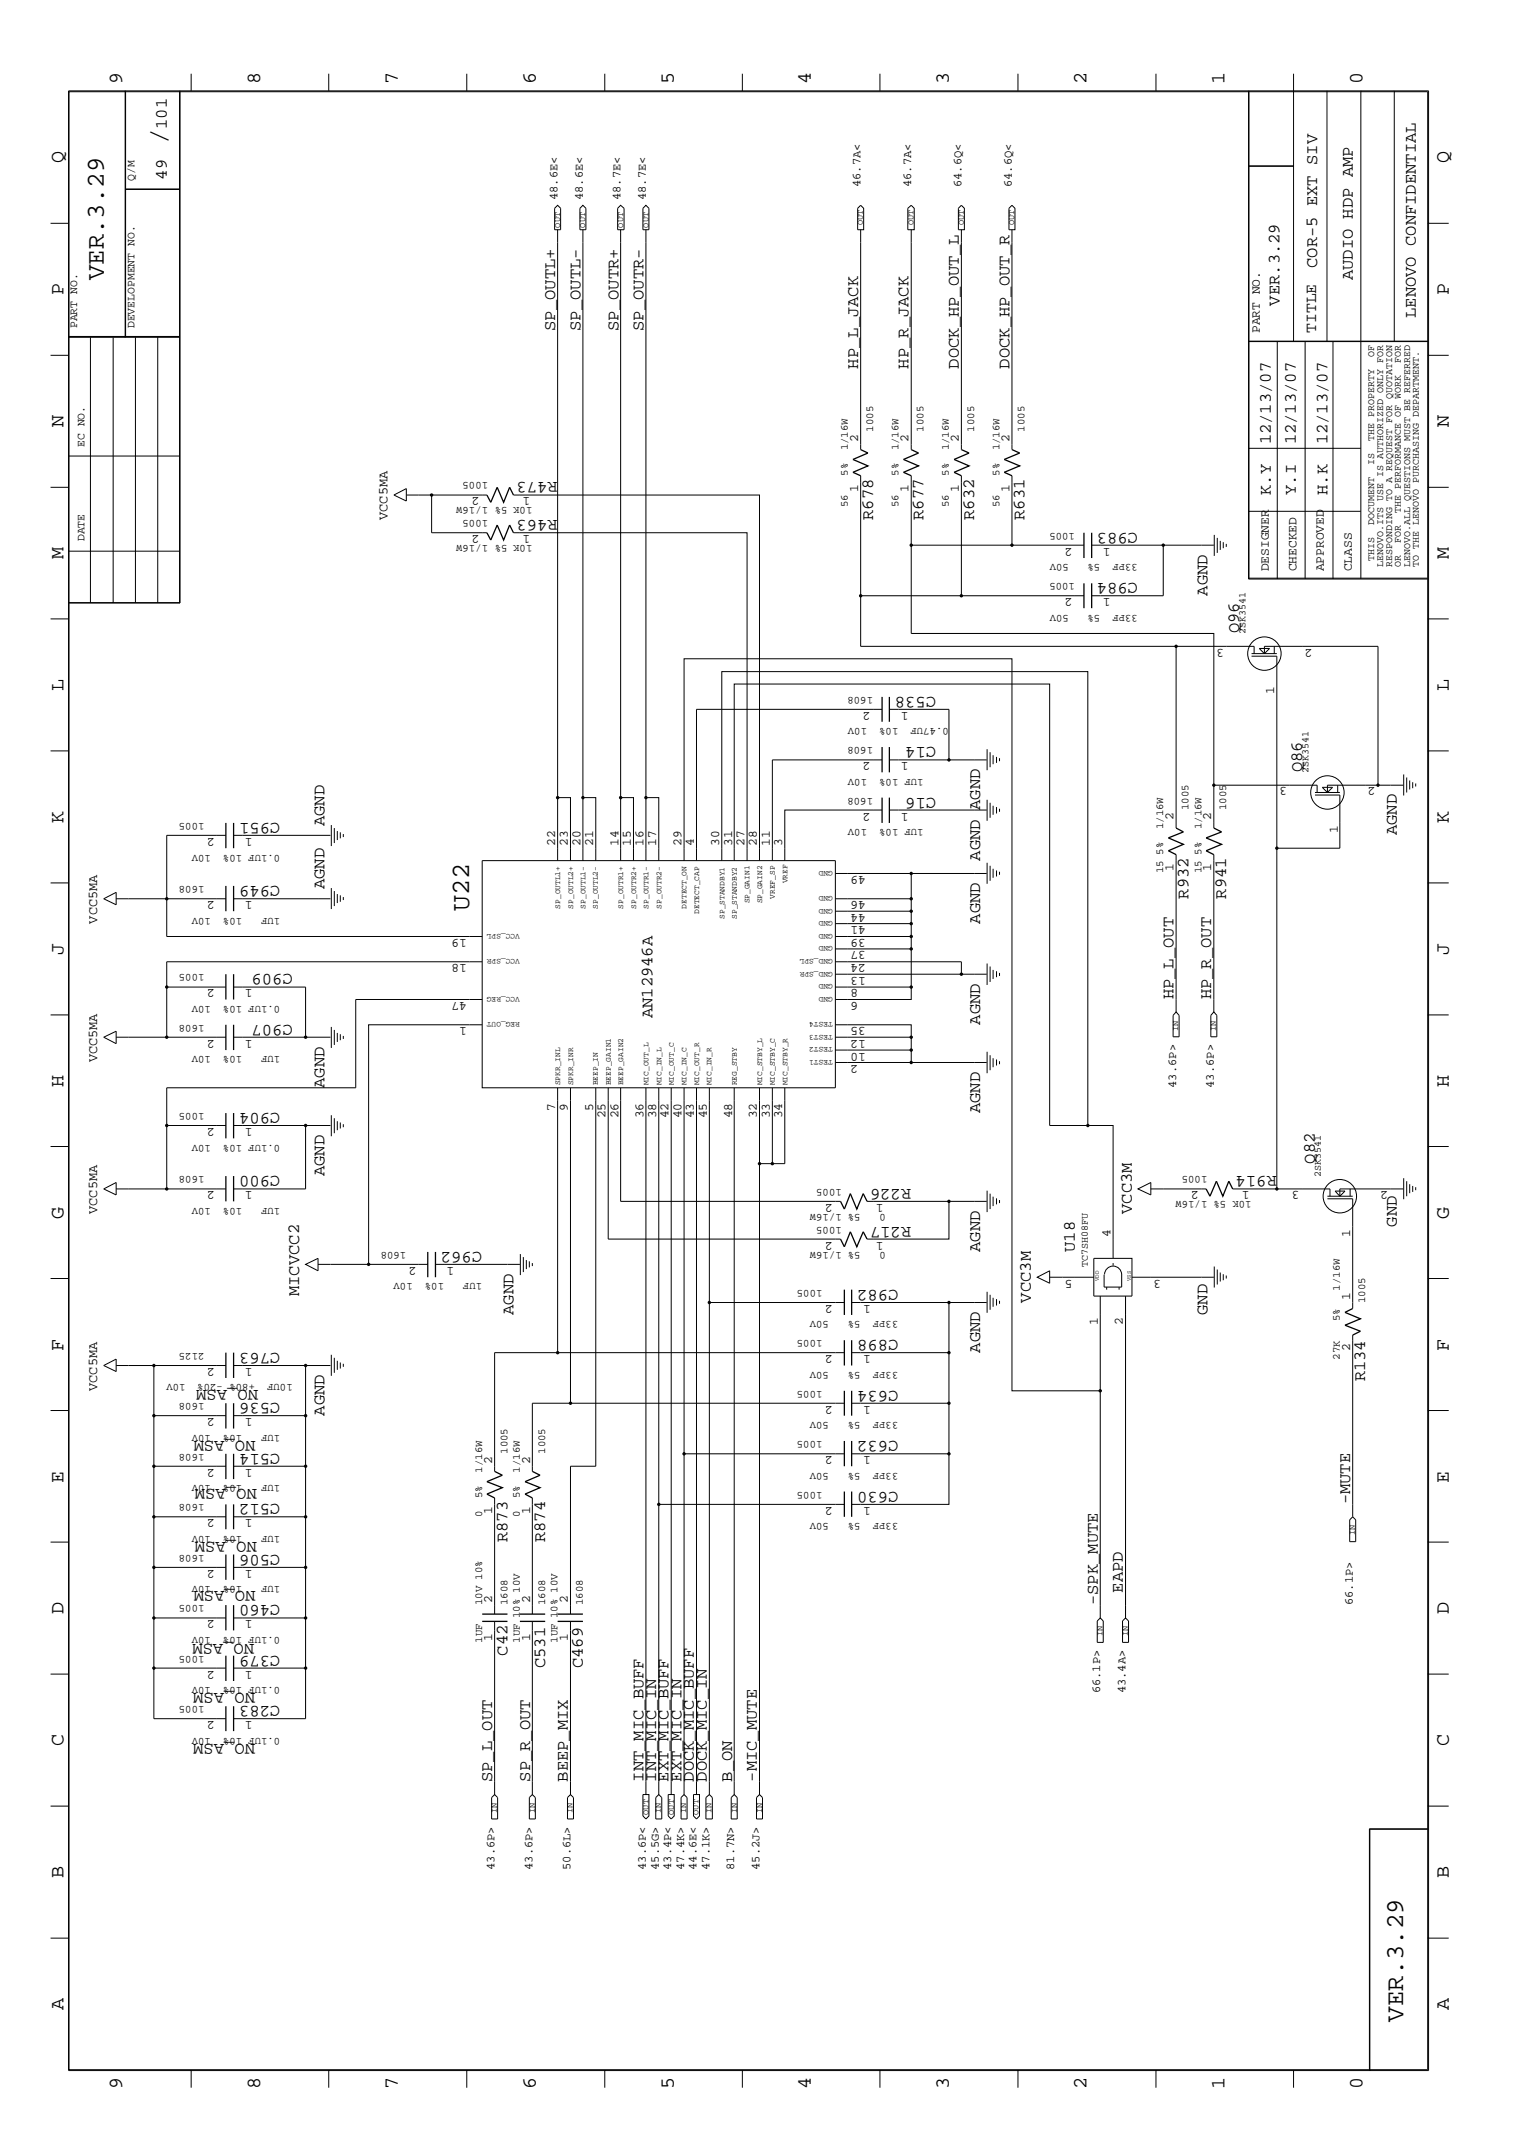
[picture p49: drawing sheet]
<svg xmlns="http://www.w3.org/2000/svg" width="300mm" height="423mm" viewBox="0 0 300 423" stroke-linecap="round" stroke-linejoin="round" font-family="sans-serif">
<defs><g id="words">
<g font-size="5.2">
<text x="32.9" y="28.4" transform="rotate(-90 32.9 28.4)">/</text>
<text x="92.7" y="180" transform="rotate(-90 92.7 180)">U22</text>
</g>
<g font-size="5.1">
<text x="20.5" y="55.4" transform="rotate(-90 20.5 55.4)">VER.3.29</text>
<text x="277.2" y="399.4" transform="rotate(-90 277.2 399.4)">VER.3.29</text>
</g>
<g font-size="4">
<text x="24.1" y="16.7" transform="rotate(-90 24.1 16.7)">9</text>
<text x="51.4" y="16.7" transform="rotate(-90 51.4 16.7)">8</text>
<text x="78.6" y="16.7" transform="rotate(-90 78.6 16.7)">7</text>
<text x="105.8" y="16.7" transform="rotate(-90 105.8 16.7)">6</text>
<text x="133.1" y="16.7" transform="rotate(-90 133.1 16.7)">5</text>
<text x="160.2" y="16.7" transform="rotate(-90 160.2 16.7)">4</text>
<text x="187.5" y="16.7" transform="rotate(-90 187.5 16.7)">3</text>
<text x="214.6" y="16.7" transform="rotate(-90 214.6 16.7)">2</text>
<text x="241.9" y="16.7" transform="rotate(-90 241.9 16.7)">1</text>
<text x="269.2" y="16.7" transform="rotate(-90 269.2 16.7)">0</text>
<text x="12.5" y="32.3" transform="rotate(-90 12.5 32.3)">Q</text>
<text x="286.2" y="32.3" transform="rotate(-90 286.2 32.3)">Q</text>
<text x="12.5" y="58.3" transform="rotate(-90 12.5 58.3)">P</text>
<text x="286.2" y="58.3" transform="rotate(-90 286.2 58.3)">P</text>
<text x="12.5" y="84.4" transform="rotate(-90 12.5 84.4)">N</text>
<text x="286.2" y="84.4" transform="rotate(-90 286.2 84.4)">N</text>
<text x="12.5" y="110.5" transform="rotate(-90 12.5 110.5)">M</text>
<text x="286.2" y="110.5" transform="rotate(-90 286.2 110.5)">M</text>
<text x="12.5" y="136.5" transform="rotate(-90 12.5 136.5)">L</text>
<text x="286.2" y="136.5" transform="rotate(-90 286.2 136.5)">L</text>
<text x="12.5" y="162.6" transform="rotate(-90 12.5 162.6)">K</text>
<text x="286.2" y="162.6" transform="rotate(-90 286.2 162.6)">K</text>
<text x="12.5" y="188.6" transform="rotate(-90 12.5 188.6)">J</text>
<text x="286.2" y="188.6" transform="rotate(-90 286.2 188.6)">J</text>
<text x="12.5" y="214.7" transform="rotate(-90 12.5 214.7)">H</text>
<text x="286.2" y="214.7" transform="rotate(-90 286.2 214.7)">H</text>
<text x="12.5" y="240.7" transform="rotate(-90 12.5 240.7)">G</text>
<text x="286.2" y="240.7" transform="rotate(-90 286.2 240.7)">G</text>
<text x="12.5" y="266.8" transform="rotate(-90 12.5 266.8)">F</text>
<text x="286.2" y="266.8" transform="rotate(-90 286.2 266.8)">F</text>
<text x="12.5" y="292.9" transform="rotate(-90 12.5 292.9)">E</text>
<text x="286.2" y="292.9" transform="rotate(-90 286.2 292.9)">E</text>
<text x="12.5" y="318.9" transform="rotate(-90 12.5 318.9)">D</text>
<text x="286.2" y="318.9" transform="rotate(-90 286.2 318.9)">D</text>
<text x="12.5" y="344.9" transform="rotate(-90 12.5 344.9)">C</text>
<text x="286.2" y="344.9" transform="rotate(-90 286.2 344.9)">C</text>
<text x="12.5" y="371" transform="rotate(-90 12.5 371)">B</text>
<text x="286.2" y="371" transform="rotate(-90 286.2 371)">B</text>
<text x="12.5" y="397" transform="rotate(-90 12.5 397)">A</text>
<text x="286.2" y="397" transform="rotate(-90 286.2 397)">A</text>
<text x="24.1" y="412.7" transform="rotate(-90 24.1 412.7)">9</text>
<text x="51.4" y="412.7" transform="rotate(-90 51.4 412.7)">8</text>
<text x="78.6" y="412.7" transform="rotate(-90 78.6 412.7)">7</text>
<text x="105.8" y="412.7" transform="rotate(-90 105.8 412.7)">6</text>
<text x="133.1" y="412.7" transform="rotate(-90 133.1 412.7)">5</text>
<text x="160.2" y="412.7" transform="rotate(-90 160.2 412.7)">4</text>
<text x="187.5" y="412.7" transform="rotate(-90 187.5 412.7)">3</text>
<text x="214.6" y="412.7" transform="rotate(-90 214.6 412.7)">2</text>
<text x="241.9" y="412.7" transform="rotate(-90 241.9 412.7)">1</text>
<text x="269.2" y="412.7" transform="rotate(-90 269.2 412.7)">0</text>
</g>
<g font-size="3.4">
<text x="32.9" y="25.5" transform="rotate(-90 32.9 25.5)">101</text>
<text x="32.9" y="35.5" transform="rotate(-90 32.9 35.5)">49</text>
<text x="260.2" y="52.9" transform="rotate(-90 260.2 52.9)">COR-5 EXT SIV</text>
<text x="267.2" y="55.4" transform="rotate(-90 267.2 55.4)">AUDIO HDP AMP</text>
<text x="109.6" y="65.4" transform="rotate(-90 109.6 65.4)">SP_OUTL+</text>
<text x="114.6" y="65.4" transform="rotate(-90 114.6 65.4)">SP_OUTL-</text>
<text x="122.2" y="65.4" transform="rotate(-90 122.2 65.4)">SP_OUTR+</text>
<text x="127.1" y="65.4" transform="rotate(-90 127.1 65.4)">SP_OUTR-</text>
<text x="252.7" y="60.4" transform="rotate(-90 252.7 60.4)">VER.3.29</text>
<text x="279.7" y="62.8" transform="rotate(-90 279.7 62.8)">LENOVO CONFIDENTIAL</text>
<text x="169.5" y="72.8" transform="rotate(-90 169.5 72.8)">HP_L_JACK</text>
<text x="179.5" y="72.8" transform="rotate(-90 179.5 72.8)">HP_R_JACK</text>
<text x="189.4" y="72.8" transform="rotate(-90 189.4 72.8)">DOCK_HP_OUT_L</text>
<text x="199.4" y="72.8" transform="rotate(-90 199.4 72.8)">DOCK_HP_OUT_R</text>
<text x="251" y="87.8" transform="rotate(-90 251 87.8)">12/13/07</text>
<text x="255.9" y="87.8" transform="rotate(-90 255.9 87.8)">12/13/07</text>
<text x="262.2" y="87.8" transform="rotate(-90 262.2 87.8)">12/13/07</text>
<text x="110.2" y="95.2" transform="rotate(-180 110.2 95.2)">R473</text>
<text x="251" y="97.8" transform="rotate(-90 251 97.8)">K.Y</text>
<text x="255.9" y="97.8" transform="rotate(-90 255.9 97.8)">Y.I</text>
<text x="262.2" y="97.8" transform="rotate(-90 262.2 97.8)">H.K</text>
<text x="110.2" y="102.7" transform="rotate(-180 110.2 102.7)">R463</text>
<text x="172.5" y="102.7" transform="rotate(-90 172.5 102.7)">R678</text>
<text x="182.5" y="102.7" transform="rotate(-90 182.5 102.7)">R677</text>
<text x="192.4" y="102.7" transform="rotate(-90 192.4 102.7)">R632</text>
<text x="202.4" y="102.7" transform="rotate(-90 202.4 102.7)">R631</text>
<text x="224.8" y="105.2" transform="rotate(-180 224.8 105.2)">C983</text>
<text x="224.8" y="115.2" transform="rotate(-180 224.8 115.2)">C984</text>
<text x="238.5" y="117.7" transform="rotate(-90 238.5 117.7)">AGND</text>
<text x="244.8" y="125.1" transform="rotate(-90 244.8 125.1)">Q96</text>
<text x="184.9" y="137.7" transform="rotate(-180 184.9 137.7)">C538</text>
<text x="184.9" y="147.6" transform="rotate(-180 184.9 147.6)">C14</text>
<text x="257.2" y="152.6" transform="rotate(-90 257.2 152.6)">Q86</text>
<text x="184.9" y="157.6" transform="rotate(-180 184.9 157.6)">C16</text>
<text x="193.6" y="160" transform="rotate(-90 193.6 160)">AGND</text>
<text x="55.4" y="162.6" transform="rotate(-180 55.4 162.6)">C951</text>
<text x="64.1" y="163.2" transform="rotate(-90 64.1 163.2)">AGND</text>
<text x="275.9" y="165" transform="rotate(-90 275.9 165)">AGND</text>
<text x="193.6" y="170" transform="rotate(-90 193.6 170)">AGND</text>
<text x="55.4" y="175" transform="rotate(-180 55.4 175)">C949</text>
<text x="64.1" y="175.7" transform="rotate(-90 64.1 175.7)">AGND</text>
<text x="234.8" y="177.5" transform="rotate(-90 234.8 177.5)">R932</text>
<text x="242.2" y="177.5" transform="rotate(-90 242.2 177.5)">R941</text>
<text x="193.6" y="182.5" transform="rotate(-90 193.6 182.5)">AGND</text>
<text x="57.8" y="192.4" transform="rotate(-180 57.8 192.4)">C909</text>
<text x="231.8" y="197.4" transform="rotate(-90 231.8 197.4)">HP_L_OUT</text>
<text x="239.3" y="197.4" transform="rotate(-90 239.3 197.4)">HP_R_OUT</text>
<text x="57.8" y="202.4" transform="rotate(-180 57.8 202.4)">C907</text>
<text x="128.9" y="201.2" transform="rotate(-90 128.9 201.2)">AN12946A</text>
<text x="193.6" y="202.4" transform="rotate(-90 193.6 202.4)">AGND</text>
<text x="64.1" y="214.9" transform="rotate(-90 64.1 214.9)">AGND</text>
<text x="55.4" y="219.9" transform="rotate(-180 55.4 219.9)">C904</text>
<text x="193.6" y="219.9" transform="rotate(-90 193.6 219.9)">AGND</text>
<text x="55.4" y="232.3" transform="rotate(-180 55.4 232.3)">C900</text>
<text x="64.1" y="232.3" transform="rotate(-90 64.1 232.3)">AGND</text>
<text x="252.2" y="232.3" transform="rotate(-180 252.2 232.3)">R914</text>
<text x="259.8" y="229.9" transform="rotate(-90 259.8 229.9)">Q82</text>
<text x="180" y="234.9" transform="rotate(-180 180 234.9)">R226</text>
<text x="223.6" y="239.8" transform="rotate(-90 223.6 239.8)">VCC3M</text>
<text x="180" y="242.3" transform="rotate(-180 180 242.3)">R217</text>
<text x="275.9" y="242.3" transform="rotate(-90 275.9 242.3)">GND</text>
<text x="95.2" y="247.3" transform="rotate(-180 95.2 247.3)">C962</text>
<text x="193.6" y="247.3" transform="rotate(-90 193.6 247.3)">AGND</text>
<text x="212.3" y="247.3" transform="rotate(-90 212.3 247.3)">U18</text>
<text x="59.1" y="256" transform="rotate(-90 59.1 256)">MICVCC2</text>
<text x="177.5" y="254.8" transform="rotate(-180 177.5 254.8)">C982</text>
<text x="203.6" y="257.3" transform="rotate(-90 203.6 257.3)">VCC3M</text>
<text x="101.4" y="259.8" transform="rotate(-90 101.4 259.8)">AGND</text>
<text x="238.5" y="259.8" transform="rotate(-90 238.5 259.8)">GND</text>
<text x="55.4" y="267.2" transform="rotate(-180 55.4 267.2)">C763</text>
<text x="177.5" y="264.8" transform="rotate(-180 177.5 264.8)">C898</text>
<text x="193.6" y="267.2" transform="rotate(-90 193.6 267.2)">AGND</text>
<text x="51" y="274.5" transform="rotate(-180 51 274.5)">NO_ASM</text>
<text x="177.5" y="274.7" transform="rotate(-180 177.5 274.7)">C634</text>
<text x="269.7" y="272.9" transform="rotate(-90 269.7 272.9)">R134</text>
<text x="55.4" y="277.2" transform="rotate(-180 55.4 277.2)">C536</text>
<text x="64.1" y="279.7" transform="rotate(-90 64.1 279.7)">AGND</text>
<text x="50.5" y="284.6" transform="rotate(-180 50.5 284.6)">NO_ASM</text>
<text x="55.4" y="287.2" transform="rotate(-180 55.4 287.2)">C514</text>
<text x="177.5" y="284.6" transform="rotate(-180 177.5 284.6)">C632</text>
<text x="50.7" y="294.2" transform="rotate(-180 50.7 294.2)">NO_ASM</text>
<text x="55.4" y="297.2" transform="rotate(-180 55.4 297.2)">C512</text>
<text x="177.5" y="294.6" transform="rotate(-180 177.5 294.6)">C630</text>
<text x="266.7" y="297.2" transform="rotate(-90 266.7 297.2)">-MUTE</text>
<text x="50.7" y="304.6" transform="rotate(-180 50.7 304.6)">NO_ASM</text>
<text x="100.2" y="304.6" transform="rotate(-90 100.2 304.6)">R873</text>
<text x="107.7" y="304.6" transform="rotate(-90 107.7 304.6)">R874</text>
<text x="55.4" y="307.1" transform="rotate(-180 55.4 307.1)">C506</text>
<text x="50.5" y="314.2" transform="rotate(-180 50.5 314.2)">NO_ASM</text>
<text x="55.4" y="317.1" transform="rotate(-180 55.4 317.1)">C460</text>
<text x="216.8" y="317.1" transform="rotate(-90 216.8 317.1)">-SPK_MUTE</text>
<text x="221.8" y="314.6" transform="rotate(-90 221.8 314.6)">EAPD</text>
<text x="50.2" y="324.8" transform="rotate(-180 50.2 324.8)">NO_ASM</text>
<text x="55.4" y="327.1" transform="rotate(-180 55.4 327.1)">C379</text>
<text x="100.2" y="327.1" transform="rotate(-90 100.2 327.1)">C42</text>
<text x="107.7" y="329.5" transform="rotate(-90 107.7 329.5)">C531</text>
<text x="115.1" y="329.5" transform="rotate(-90 115.1 329.5)">C469</text>
<text x="50.4" y="334.5" transform="rotate(-180 50.4 334.5)">NO_ASM</text>
<text x="55.4" y="337.1" transform="rotate(-180 55.4 337.1)">C283</text>
<text x="50.4" y="344.5" transform="rotate(-180 50.4 344.5)">NO_ASM</text>
<text x="97.2" y="352" transform="rotate(-90 97.2 352)">SP_L_OUT</text>
<text x="104.7" y="352" transform="rotate(-90 104.7 352)">SP_R_OUT</text>
<text x="112.2" y="352" transform="rotate(-90 112.2 352)">BEEP_MIX</text>
<text x="127.1" y="352" transform="rotate(-90 127.1 352)">INT_MIC_BUFF</text>
<text x="129.6" y="352" transform="rotate(-90 129.6 352)">INT_MIC_IN</text>
<text x="132.1" y="352" transform="rotate(-90 132.1 352)">EXT_MIC_BUFF</text>
<text x="134.6" y="352" transform="rotate(-90 134.6 352)">EXT_MIC_IN</text>
<text x="137.1" y="352" transform="rotate(-90 137.1 352)">DOCK_MIC_BUFF</text>
<text x="139.6" y="352" transform="rotate(-90 139.6 352)">DOCK_MIC_IN</text>
<text x="144.6" y="352" transform="rotate(-90 144.6 352)">B_ON</text>
<text x="149.5" y="352" transform="rotate(-90 149.5 352)">-MIC_MUTE</text>
</g>
<text font-size="3.2" x="260" y="65.8" transform="rotate(-90 260 65.8)">TITLE</text>
<g font-size="2.7">
<text x="76.5" y="102.7" transform="rotate(-90 76.5 102.7)">VCC5MA</text>
<text x="19.2" y="182.5" transform="rotate(-90 19.2 182.5)">VCC5MA</text>
<text x="19.2" y="209.9" transform="rotate(-90 19.2 209.9)">VCC5MA</text>
<text x="19.2" y="239.8" transform="rotate(-90 19.2 239.8)">VCC5MA</text>
<text x="19.2" y="274.7" transform="rotate(-90 19.2 274.7)">VCC5MA</text>
</g>
<g font-size="2.5">
<text x="248.8" y="65.8" transform="rotate(-90 248.8 65.8)">PART NO.</text>
<text x="169.5" y="87.3" transform="rotate(-90 169.5 87.3)">2</text>
<text x="179.5" y="87.3" transform="rotate(-90 179.5 87.3)">2</text>
<text x="189.4" y="87.3" transform="rotate(-90 189.4 87.3)">2</text>
<text x="199.4" y="87.3" transform="rotate(-90 199.4 87.3)">2</text>
<text x="94.7" y="98.2" transform="rotate(-180 94.7 98.2)">2</text>
<text x="104.7" y="98.2" transform="rotate(-180 104.7 98.2)">1</text>
<text x="169.5" y="97.3" transform="rotate(-90 169.5 97.3)">1</text>
<text x="179.5" y="97.3" transform="rotate(-90 179.5 97.3)">1</text>
<text x="189.4" y="97.3" transform="rotate(-90 189.4 97.3)">1</text>
<text x="199.4" y="97.3" transform="rotate(-90 199.4 97.3)">1</text>
<text x="94.7" y="105.7" transform="rotate(-180 94.7 105.7)">2</text>
<text x="104.7" y="105.7" transform="rotate(-180 104.7 105.7)">1</text>
<text x="211.8" y="108.2" transform="rotate(-180 211.8 108.2)">2</text>
<text x="219.4" y="108.2" transform="rotate(-180 219.4 108.2)">1</text>
<text x="250.6" y="112.9" transform="rotate(-90 250.6 112.9)">DESIGNER</text>
<text x="256.1" y="112.9" transform="rotate(-90 256.1 112.9)">CHECKED</text>
<text x="261.5" y="112.9" transform="rotate(-90 261.5 112.9)">APPROVED</text>
<text x="267" y="112.9" transform="rotate(-90 267 112.9)">CLASS</text>
<text x="211.8" y="118.2" transform="rotate(-180 211.8 118.2)">2</text>
<text x="219.4" y="118.2" transform="rotate(-180 219.4 118.2)">1</text>
<text x="241.8" y="128.2" transform="rotate(-180 241.8 128.2)">3</text>
<text x="259.2" y="128.2" transform="rotate(-180 259.2 128.2)">2</text>
<text x="251.7" y="137.2" transform="rotate(-90 251.7 137.2)">1</text>
<text x="172" y="140.6" transform="rotate(-180 172 140.6)">2</text>
<text x="179.5" y="140.6" transform="rotate(-180 179.5 140.6)">1</text>
<text x="172" y="150.6" transform="rotate(-180 172 150.6)">2</text>
<text x="179.5" y="150.6" transform="rotate(-180 179.5 150.6)">1</text>
<text x="254.3" y="155.5" transform="rotate(-180 254.3 155.5)">3</text>
<text x="271.7" y="155.5" transform="rotate(-180 271.7 155.5)">2</text>
<text x="172" y="160.5" transform="rotate(-180 172 160.5)">2</text>
<text x="179.5" y="160.5" transform="rotate(-180 179.5 160.5)">1</text>
<text x="42.4" y="165.5" transform="rotate(-180 42.4 165.5)">2</text>
<text x="49.9" y="165.5" transform="rotate(-180 49.9 165.5)">1</text>
<text x="109.6" y="167" transform="rotate(-90 109.6 167)">22</text>
<text x="112.2" y="167" transform="rotate(-90 112.2 167)">23</text>
<text x="114.6" y="167" transform="rotate(-90 114.6 167)">20</text>
<text x="117.2" y="167" transform="rotate(-90 117.2 167)">21</text>
<text x="122.2" y="167" transform="rotate(-90 122.2 167)">14</text>
<text x="124.6" y="167" transform="rotate(-90 124.6 167)">15</text>
<text x="127.1" y="167" transform="rotate(-90 127.1 167)">16</text>
<text x="129.6" y="167" transform="rotate(-90 129.6 167)">17</text>
<text x="134.6" y="167" transform="rotate(-90 134.6 167)">29</text>
<text x="137.1" y="167" transform="rotate(-90 137.1 167)">4</text>
<text x="142.1" y="167" transform="rotate(-90 142.1 167)">30</text>
<text x="144.6" y="167" transform="rotate(-90 144.6 167)">31</text>
<text x="147.1" y="167" transform="rotate(-90 147.1 167)">27</text>
<text x="149.5" y="167" transform="rotate(-90 149.5 167)">28</text>
<text x="152.1" y="167" transform="rotate(-90 152.1 167)">11</text>
<text x="154.5" y="167" transform="rotate(-90 154.5 167)">3</text>
<text x="231.8" y="162.1" transform="rotate(-90 231.8 162.1)">2</text>
<text x="239.3" y="162.1" transform="rotate(-90 239.3 162.1)">2</text>
<text x="264.2" y="164.6" transform="rotate(-90 264.2 164.6)">1</text>
<text x="171" y="173.1" transform="rotate(-180 171 173.1)">49</text>
<text x="231.8" y="172" transform="rotate(-90 231.8 172)">1</text>
<text x="239.3" y="172" transform="rotate(-90 239.3 172)">1</text>
<text x="42.4" y="178" transform="rotate(-180 42.4 178)">2</text>
<text x="49.9" y="178" transform="rotate(-180 49.9 178)">1</text>
<text x="171" y="178" transform="rotate(-180 171 178)">46</text>
<text x="92.2" y="185.5" transform="rotate(-180 92.2 185.5)">19</text>
<text x="171" y="185.5" transform="rotate(-180 171 185.5)">39</text>
<text x="171" y="183" transform="rotate(-180 171 183)">41</text>
<text x="171" y="180.5" transform="rotate(-180 171 180.5)">44</text>
<text x="92.2" y="190.5" transform="rotate(-180 92.2 190.5)">18</text>
<text x="171" y="190.5" transform="rotate(-180 171 190.5)">24</text>
<text x="171" y="188" transform="rotate(-180 171 188)">37</text>
<text x="42.4" y="195.4" transform="rotate(-180 42.4 195.4)">2</text>
<text x="49.9" y="195.4" transform="rotate(-180 49.9 195.4)">1</text>
<text x="92.2" y="198" transform="rotate(-180 92.2 198)">47</text>
<text x="169.5" y="198" transform="rotate(-180 169.5 198)">6</text>
<text x="169.5" y="195.4" transform="rotate(-180 169.5 195.4)">8</text>
<text x="171" y="193" transform="rotate(-180 171 193)">13</text>
<text x="92.2" y="202.9" transform="rotate(-180 92.2 202.9)">1</text>
<text x="171" y="202.9" transform="rotate(-180 171 202.9)">35</text>
<text x="42.4" y="205.4" transform="rotate(-180 42.4 205.4)">2</text>
<text x="49.9" y="205.4" transform="rotate(-180 49.9 205.4)">1</text>
<text x="171" y="207.9" transform="rotate(-180 171 207.9)">10</text>
<text x="171" y="205.4" transform="rotate(-180 171 205.4)">12</text>
<text x="169.5" y="210.4" transform="rotate(-180 169.5 210.4)">2</text>
<text x="109.6" y="219.4" transform="rotate(-90 109.6 219.4)">7</text>
<text x="112.2" y="219.4" transform="rotate(-90 112.2 219.4)">9</text>
<text x="117.2" y="219.4" transform="rotate(-90 117.2 219.4)">5</text>
<text x="119.6" y="220.9" transform="rotate(-90 119.6 220.9)">25</text>
<text x="122.2" y="220.9" transform="rotate(-90 122.2 220.9)">26</text>
<text x="127.1" y="220.9" transform="rotate(-90 127.1 220.9)">36</text>
<text x="129.6" y="220.9" transform="rotate(-90 129.6 220.9)">38</text>
<text x="132.1" y="220.9" transform="rotate(-90 132.1 220.9)">42</text>
<text x="134.6" y="220.9" transform="rotate(-90 134.6 220.9)">40</text>
<text x="137.1" y="220.9" transform="rotate(-90 137.1 220.9)">43</text>
<text x="139.6" y="220.9" transform="rotate(-90 139.6 220.9)">45</text>
<text x="144.6" y="220.9" transform="rotate(-90 144.6 220.9)">48</text>
<text x="149.5" y="220.9" transform="rotate(-90 149.5 220.9)">32</text>
<text x="152.1" y="220.9" transform="rotate(-90 152.1 220.9)">33</text>
<text x="154.5" y="220.9" transform="rotate(-90 154.5 220.9)">34</text>
<text x="42.4" y="222.8" transform="rotate(-180 42.4 222.8)">2</text>
<text x="49.9" y="222.8" transform="rotate(-180 49.9 222.8)">1</text>
<text x="42.4" y="235.3" transform="rotate(-180 42.4 235.3)">2</text>
<text x="49.9" y="235.3" transform="rotate(-180 49.9 235.3)">1</text>
<text x="164.5" y="237.8" transform="rotate(-180 164.5 237.8)">2</text>
<text x="174.5" y="237.8" transform="rotate(-180 174.5 237.8)">1</text>
<text x="236.8" y="235.3" transform="rotate(-180 236.8 235.3)">2</text>
<text x="246.8" y="235.3" transform="rotate(-180 246.8 235.3)">1</text>
<text x="256.7" y="235.3" transform="rotate(-180 256.7 235.3)">3</text>
<text x="274.2" y="235.3" transform="rotate(-180 274.2 235.3)">2</text>
<text x="164.5" y="245.3" transform="rotate(-180 164.5 245.3)">2</text>
<text x="174.5" y="245.3" transform="rotate(-180 174.5 245.3)">1</text>
<text x="219.4" y="244.3" transform="rotate(-90 219.4 244.3)">4</text>
<text x="266.7" y="244.3" transform="rotate(-90 266.7 244.3)">1</text>
<text x="82.3" y="250.3" transform="rotate(-180 82.3 250.3)">2</text>
<text x="89.7" y="250.3" transform="rotate(-180 89.7 250.3)">1</text>
<text x="164.5" y="257.7" transform="rotate(-180 164.5 257.7)">2</text>
<text x="172" y="257.7" transform="rotate(-180 172 257.7)">1</text>
<text x="211.8" y="252.8" transform="rotate(-180 211.8 252.8)">5</text>
<text x="229.4" y="252.8" transform="rotate(-180 229.4 252.8)">3</text>
<text x="266.7" y="256.8" transform="rotate(-90 266.7 256.8)">1</text>
<text x="216.8" y="261.8" transform="rotate(-90 216.8 261.8)">1</text>
<text x="221.8" y="261.8" transform="rotate(-90 221.8 261.8)">2</text>
<text x="164.5" y="267.7" transform="rotate(-180 164.5 267.7)">2</text>
<text x="172" y="267.7" transform="rotate(-180 172 267.7)">1</text>
<text x="266.7" y="266.8" transform="rotate(-90 266.7 266.8)">2</text>
<text x="42.4" y="270.3" transform="rotate(-180 42.4 270.3)">2</text>
<text x="49.9" y="270.3" transform="rotate(-180 49.9 270.3)">1</text>
<text x="42.4" y="280.2" transform="rotate(-180 42.4 280.2)">2</text>
<text x="49.9" y="280.2" transform="rotate(-180 49.9 280.2)">1</text>
<text x="164.5" y="277.7" transform="rotate(-180 164.5 277.7)">2</text>
<text x="172" y="277.7" transform="rotate(-180 172 277.7)">1</text>
<text x="164.5" y="287.7" transform="rotate(-180 164.5 287.7)">2</text>
<text x="172" y="287.7" transform="rotate(-180 172 287.7)">1</text>
<text x="42.4" y="290.2" transform="rotate(-180 42.4 290.2)">2</text>
<text x="49.9" y="290.2" transform="rotate(-180 49.9 290.2)">1</text>
<text x="97.2" y="289.1" transform="rotate(-90 97.2 289.1)">2</text>
<text x="104.7" y="289.1" transform="rotate(-90 104.7 289.1)">2</text>
<text x="97.2" y="299.1" transform="rotate(-90 97.2 299.1)">1</text>
<text x="104.7" y="299.1" transform="rotate(-90 104.7 299.1)">1</text>
<text x="164.5" y="297.6" transform="rotate(-180 164.5 297.6)">2</text>
<text x="172" y="297.6" transform="rotate(-180 172 297.6)">1</text>
<text x="42.4" y="300.1" transform="rotate(-180 42.4 300.1)">2</text>
<text x="49.9" y="300.1" transform="rotate(-180 49.9 300.1)">1</text>
<text x="42.4" y="310.1" transform="rotate(-180 42.4 310.1)">2</text>
<text x="49.9" y="310.1" transform="rotate(-180 49.9 310.1)">1</text>
<text x="97.2" y="316.6" transform="rotate(-90 97.2 316.6)">2</text>
<text x="104.7" y="316.6" transform="rotate(-90 104.7 316.6)">2</text>
<text x="112.2" y="316.6" transform="rotate(-90 112.2 316.6)">2</text>
<text x="42.4" y="320" transform="rotate(-180 42.4 320)">2</text>
<text x="49.9" y="320" transform="rotate(-180 49.9 320)">1</text>
<text x="97.2" y="324.1" transform="rotate(-90 97.2 324.1)">1</text>
<text x="104.7" y="324.1" transform="rotate(-90 104.7 324.1)">1</text>
<text x="112.2" y="324.1" transform="rotate(-90 112.2 324.1)">1</text>
<text x="42.4" y="330" transform="rotate(-180 42.4 330)">2</text>
<text x="49.9" y="330" transform="rotate(-180 49.9 330)">1</text>
<text x="42.4" y="340" transform="rotate(-180 42.4 340)">2</text>
<text x="49.9" y="340" transform="rotate(-180 49.9 340)">1</text>
</g>
<g font-size="2.4">
<text x="110.2" y="39.5" transform="rotate(-90 110.2 39.5)">48.6E&lt;</text>
<text x="115.1" y="39.5" transform="rotate(-90 115.1 39.5)">48.6E&lt;</text>
<text x="122.6" y="39.5" transform="rotate(-90 122.6 39.5)">48.7E&lt;</text>
<text x="127.6" y="39.5" transform="rotate(-90 127.6 39.5)">48.7E&lt;</text>
<text x="170" y="37" transform="rotate(-90 170 37)">46.7A&lt;</text>
<text x="180" y="37" transform="rotate(-90 180 37)">46.7A&lt;</text>
<text x="189.9" y="37" transform="rotate(-90 189.9 37)">64.6Q&lt;</text>
<text x="199.9" y="37" transform="rotate(-90 199.9 37)">64.6Q&lt;</text>
<text x="232.3" y="214.9" transform="rotate(-90 232.3 214.9)">43.6P&gt;</text>
<text x="239.8" y="214.9" transform="rotate(-90 239.8 214.9)">43.6P&gt;</text>
<text x="267.2" y="317.1" transform="rotate(-90 267.2 317.1)">66.1P&gt;</text>
<text x="217.3" y="334.5" transform="rotate(-90 217.3 334.5)">66.1P&gt;</text>
<text x="222.3" y="334.5" transform="rotate(-90 222.3 334.5)">43.4A&gt;</text>
<text x="97.7" y="369.4" transform="rotate(-90 97.7 369.4)">43.6P&gt;</text>
<text x="105.2" y="369.4" transform="rotate(-90 105.2 369.4)">43.6P&gt;</text>
<text x="112.7" y="369.4" transform="rotate(-90 112.7 369.4)">50.6L&gt;</text>
<text x="127.6" y="369.4" transform="rotate(-90 127.6 369.4)">43.6P&lt;</text>
<text x="130.1" y="369.4" transform="rotate(-90 130.1 369.4)">45.5G&gt;</text>
<text x="132.6" y="369.4" transform="rotate(-90 132.6 369.4)">43.4P&lt;</text>
<text x="135.1" y="369.4" transform="rotate(-90 135.1 369.4)">47.4K&gt;</text>
<text x="137.6" y="369.4" transform="rotate(-90 137.6 369.4)">44.6E&lt;</text>
<text x="140.1" y="369.4" transform="rotate(-90 140.1 369.4)">47.1K&gt;</text>
<text x="145" y="369.4" transform="rotate(-90 145 369.4)">81.7N&gt;</text>
<text x="150" y="369.4" transform="rotate(-90 150 369.4)">45.2J&gt;</text>
</g>
<g font-size="2.3">
<text x="26.6" y="35.7" transform="rotate(-90 26.6 35.7)">Q/M</text>
<text x="15.2" y="64.9" transform="rotate(-90 15.2 64.9)">PART NO.</text>
<text x="26.6" y="64.9" transform="rotate(-90 26.6 64.9)">DEVELOPMENT NO.</text>
<text x="16.7" y="88.3" transform="rotate(-90 16.7 88.3)">EC NO.</text>
<text x="16.7" y="106.9" transform="rotate(-90 16.7 106.9)">DATE</text>
</g>
<g font-size="2.1">
<text x="167.5" y="89" transform="rotate(-90 167.5 89)">1/16W</text>
<text x="172.5" y="85.3" transform="rotate(-90 172.5 85.3)">1005</text>
<text x="177.5" y="89" transform="rotate(-90 177.5 89)">1/16W</text>
<text x="182.5" y="85.3" transform="rotate(-90 182.5 85.3)">1005</text>
<text x="187.5" y="89" transform="rotate(-90 187.5 89)">1/16W</text>
<text x="192.4" y="85.3" transform="rotate(-90 192.4 85.3)">1005</text>
<text x="197.4" y="89" transform="rotate(-90 197.4 89)">1/16W</text>
<text x="202.4" y="85.3" transform="rotate(-90 202.4 85.3)">1005</text>
<text x="96.4" y="95.2" transform="rotate(-180 96.4 95.2)">1005</text>
<text x="167.5" y="94" transform="rotate(-90 167.5 94)">5%</text>
<text x="177.5" y="94" transform="rotate(-90 177.5 94)">5%</text>
<text x="187.5" y="94" transform="rotate(-90 187.5 94)">5%</text>
<text x="197.4" y="94" transform="rotate(-90 197.4 94)">5%</text>
<text x="105.2" y="100.2" transform="rotate(-180 105.2 100.2)">10K 5% 1/16W</text>
<text x="167.5" y="100.2" transform="rotate(-90 167.5 100.2)">56</text>
<text x="177.5" y="100.2" transform="rotate(-90 177.5 100.2)">56</text>
<text x="187.5" y="100.2" transform="rotate(-90 187.5 100.2)">56</text>
<text x="197.4" y="100.2" transform="rotate(-90 197.4 100.2)">56</text>
<text x="96.4" y="102.7" transform="rotate(-180 96.4 102.7)">1005</text>
<text x="105.2" y="107.7" transform="rotate(-180 105.2 107.7)">10K 5% 1/16W</text>
<text x="212.3" y="105.2" transform="rotate(-180 212.3 105.2)">1005</text>
<text x="211.2" y="111.4" transform="rotate(-180 211.2 111.4)">50V</text>
<text x="217.3" y="111.4" transform="rotate(-180 217.3 111.4)">5%</text>
<text x="224.8" y="111.4" transform="rotate(-180 224.8 111.4)">33PF</text>
<text x="212.3" y="115.2" transform="rotate(-180 212.3 115.2)">1005</text>
<text x="211.2" y="121.4" transform="rotate(-180 211.2 121.4)">50V</text>
<text x="217.3" y="121.4" transform="rotate(-180 217.3 121.4)">5%</text>
<text x="224.8" y="121.4" transform="rotate(-180 224.8 121.4)">33PF</text>
<text x="172.5" y="137.7" transform="rotate(-180 172.5 137.7)">1608</text>
<text x="171.3" y="143.8" transform="rotate(-180 171.3 143.8)">10V</text>
<text x="177.5" y="143.8" transform="rotate(-180 177.5 143.8)">10%</text>
<text x="187.5" y="143.8" transform="rotate(-180 187.5 143.8)">0.47UF</text>
<text x="172.5" y="147.6" transform="rotate(-180 172.5 147.6)">1608</text>
<text x="171.3" y="153.8" transform="rotate(-180 171.3 153.8)">10V</text>
<text x="182.5" y="153.8" transform="rotate(-180 182.5 153.8)">1UF 10%</text>
<text x="172.5" y="157.6" transform="rotate(-180 172.5 157.6)">1608</text>
<text x="234.8" y="160" transform="rotate(-90 234.8 160)">1005</text>
<text x="242.2" y="160" transform="rotate(-90 242.2 160)">1005</text>
<text x="40.4" y="162.6" transform="rotate(-180 40.4 162.6)">1005</text>
<text x="171.3" y="163.8" transform="rotate(-180 171.3 163.8)">10V</text>
<text x="182.5" y="163.8" transform="rotate(-180 182.5 163.8)">1UF 10%</text>
<text x="229.8" y="163.8" transform="rotate(-90 229.8 163.8)">1/16W</text>
<text x="237.3" y="163.8" transform="rotate(-90 237.3 163.8)">1/16W</text>
<text x="41.7" y="168.8" transform="rotate(-180 41.7 168.8)">10V</text>
<text x="55.4" y="168.8" transform="rotate(-180 55.4 168.8)">0.1UF 10%</text>
<text x="229.8" y="172.6" transform="rotate(-90 229.8 172.6)">15</text>
<text x="229.8" y="168.8" transform="rotate(-90 229.8 168.8)">5%</text>
<text x="237.3" y="172.6" transform="rotate(-90 237.3 172.6)">15</text>
<text x="237.3" y="168.8" transform="rotate(-90 237.3 168.8)">5%</text>
<text x="40.4" y="175" transform="rotate(-180 40.4 175)">1608</text>
<text x="41.7" y="181.3" transform="rotate(-180 41.7 181.3)">10V</text>
<text x="47.8" y="181.3" transform="rotate(-180 47.8 181.3)">10%</text>
<text x="55.4" y="181.3" transform="rotate(-180 55.4 181.3)">1UF</text>
<text x="40.4" y="192.4" transform="rotate(-180 40.4 192.4)">1005</text>
<text x="40.4" y="202.4" transform="rotate(-180 40.4 202.4)">1608</text>
<text x="41.7" y="198.7" transform="rotate(-180 41.7 198.7)">10V</text>
<text x="55.4" y="198.7" transform="rotate(-180 55.4 198.7)">0.1UF 10%</text>
<text x="41.7" y="208.7" transform="rotate(-180 41.7 208.7)">10V</text>
<text x="47.8" y="208.7" transform="rotate(-180 47.8 208.7)">10%</text>
<text x="55.4" y="208.7" transform="rotate(-180 55.4 208.7)">1UF</text>
<text x="40.4" y="219.9" transform="rotate(-180 40.4 219.9)">1005</text>
<text x="41.7" y="226.1" transform="rotate(-180 41.7 226.1)">10V</text>
<text x="55.4" y="226.1" transform="rotate(-180 55.4 226.1)">0.1UF 10%</text>
<text x="40.4" y="232.3" transform="rotate(-180 40.4 232.3)">1608</text>
<text x="238.5" y="232.3" transform="rotate(-180 238.5 232.3)">1005</text>
<text x="41.7" y="238.6" transform="rotate(-180 41.7 238.6)">10V</text>
<text x="47.8" y="238.6" transform="rotate(-180 47.8 238.6)">10%</text>
<text x="55.4" y="238.6" transform="rotate(-180 55.4 238.6)">1UF</text>
<text x="166.3" y="234.9" transform="rotate(-180 166.3 234.9)">1005</text>
<text x="170" y="239.8" transform="rotate(-180 170 239.8)">5% 1/16W</text>
<text x="175" y="239.8" transform="rotate(-180 175 239.8)">0</text>
<text x="247.2" y="237.3" transform="rotate(-180 247.2 237.3)">10K 5% 1/16W</text>
<text x="166.3" y="242.3" transform="rotate(-180 166.3 242.3)">1005</text>
<text x="80.3" y="247.3" transform="rotate(-180 80.3 247.3)">1608</text>
<text x="170" y="247.3" transform="rotate(-180 170 247.3)">5% 1/16W</text>
<text x="175" y="247.3" transform="rotate(-180 175 247.3)">0</text>
<text x="81.5" y="253.5" transform="rotate(-180 81.5 253.5)">10V</text>
<text x="87.7" y="253.5" transform="rotate(-180 87.7 253.5)">10%</text>
<text x="95.3" y="253.5" transform="rotate(-180 95.3 253.5)">1UF</text>
<text x="162.5" y="254.8" transform="rotate(-180 162.5 254.8)">1005</text>
<text x="264.7" y="254.9" transform="rotate(-90 264.7 254.9)">1/16W</text>
<text x="269.7" y="257.4" transform="rotate(-90 269.7 257.4)">1005</text>
<text x="163.7" y="261" transform="rotate(-180 163.7 261)">50V</text>
<text x="170" y="261" transform="rotate(-180 170 261)">5%</text>
<text x="177.5" y="261" transform="rotate(-180 177.5 261)">33PF</text>
<text x="264.7" y="261" transform="rotate(-90 264.7 261)">5%</text>
<text x="40.4" y="267.2" transform="rotate(-180 40.4 267.2)">2125</text>
<text x="162.5" y="264.8" transform="rotate(-180 162.5 264.8)">1005</text>
<text x="264.7" y="268.6" transform="rotate(-90 264.7 268.6)">27K</text>
<text x="36.7" y="273.5" transform="rotate(-180 36.7 273.5)">10V</text>
<text x="50.4" y="273.5" transform="rotate(-180 50.4 273.5)">+80% -20%</text>
<text x="57.8" y="273.5" transform="rotate(-180 57.8 273.5)">10UF</text>
<text x="162.5" y="274.7" transform="rotate(-180 162.5 274.7)">1005</text>
<text x="163.7" y="270.9" transform="rotate(-180 163.7 270.9)">50V</text>
<text x="170" y="270.9" transform="rotate(-180 170 270.9)">5%</text>
<text x="177.5" y="270.9" transform="rotate(-180 177.5 270.9)">33PF</text>
<text x="40.4" y="277.2" transform="rotate(-180 40.4 277.2)">1608</text>
<text x="163.7" y="280.9" transform="rotate(-180 163.7 280.9)">50V</text>
<text x="170" y="280.9" transform="rotate(-180 170 280.9)">5%</text>
<text x="177.5" y="280.9" transform="rotate(-180 177.5 280.9)">33PF</text>
<text x="40.4" y="287.2" transform="rotate(-180 40.4 287.2)">1608</text>
<text x="41.7" y="283.5" transform="rotate(-180 41.7 283.5)">10V</text>
<text x="47.8" y="283.5" transform="rotate(-180 47.8 283.5)">10%</text>
<text x="55.4" y="283.5" transform="rotate(-180 55.4 283.5)">1UF</text>
<text x="100.2" y="287.2" transform="rotate(-90 100.2 287.2)">1005</text>
<text x="107.7" y="287.2" transform="rotate(-90 107.7 287.2)">1005</text>
<text x="162.5" y="284.6" transform="rotate(-180 162.5 284.6)">1005</text>
<text x="41.7" y="293.4" transform="rotate(-180 41.7 293.4)">10V</text>
<text x="47.8" y="293.4" transform="rotate(-180 47.8 293.4)">10%</text>
<text x="55.4" y="293.4" transform="rotate(-180 55.4 293.4)">1UF</text>
<text x="95.2" y="290.9" transform="rotate(-90 95.2 290.9)">1/16W</text>
<text x="102.7" y="290.9" transform="rotate(-90 102.7 290.9)">1/16W</text>
<text x="163.7" y="290.9" transform="rotate(-180 163.7 290.9)">50V</text>
<text x="170" y="290.9" transform="rotate(-180 170 290.9)">5%</text>
<text x="177.5" y="290.9" transform="rotate(-180 177.5 290.9)">33PF</text>
<text x="40.4" y="297.2" transform="rotate(-180 40.4 297.2)">1608</text>
<text x="95.2" y="299.6" transform="rotate(-90 95.2 299.6)">0</text>
<text x="95.2" y="295.9" transform="rotate(-90 95.2 295.9)">5%</text>
<text x="102.7" y="299.6" transform="rotate(-90 102.7 299.6)">0</text>
<text x="102.7" y="295.9" transform="rotate(-90 102.7 295.9)">5%</text>
<text x="162.5" y="294.6" transform="rotate(-180 162.5 294.6)">1005</text>
<text x="41.7" y="303.4" transform="rotate(-180 41.7 303.4)">10V</text>
<text x="47.8" y="303.4" transform="rotate(-180 47.8 303.4)">10%</text>
<text x="55.4" y="303.4" transform="rotate(-180 55.4 303.4)">1UF</text>
<text x="163.7" y="300.9" transform="rotate(-180 163.7 300.9)">50V</text>
<text x="170" y="300.9" transform="rotate(-180 170 300.9)">5%</text>
<text x="177.5" y="300.9" transform="rotate(-180 177.5 300.9)">33PF</text>
<text x="40.4" y="307.1" transform="rotate(-180 40.4 307.1)">1608</text>
<text x="40.4" y="317.1" transform="rotate(-180 40.4 317.1)">1005</text>
<text x="41.7" y="313.4" transform="rotate(-180 41.7 313.4)">10V</text>
<text x="47.8" y="313.4" transform="rotate(-180 47.8 313.4)">10%</text>
<text x="55.4" y="313.4" transform="rotate(-180 55.4 313.4)">1UF</text>
<text x="95.2" y="317.1" transform="rotate(-90 95.2 317.1)">10V 10%</text>
<text x="100.2" y="317.1" transform="rotate(-90 100.2 317.1)">1608</text>
<text x="107.7" y="317.1" transform="rotate(-90 107.7 317.1)">1608</text>
<text x="115.1" y="317.1" transform="rotate(-90 115.1 317.1)">1608</text>
<text x="41.7" y="323.3" transform="rotate(-180 41.7 323.3)">10V</text>
<text x="55.4" y="323.3" transform="rotate(-180 55.4 323.3)">0.1UF 10%</text>
<text x="40.4" y="327.1" transform="rotate(-180 40.4 327.1)">1005</text>
<text x="95.2" y="324.5" transform="rotate(-90 95.2 324.5)">1UF</text>
<text x="102.7" y="324.5" transform="rotate(-90 102.7 324.5)">1UF 10% 10V</text>
<text x="110.2" y="324.5" transform="rotate(-90 110.2 324.5)">1UF 10% 10V</text>
<text x="41.7" y="333.2" transform="rotate(-180 41.7 333.2)">10V</text>
<text x="55.4" y="333.2" transform="rotate(-180 55.4 333.2)">0.1UF 10%</text>
<text x="40.4" y="337.1" transform="rotate(-180 40.4 337.1)">1005</text>
<text x="41.7" y="343.2" transform="rotate(-180 41.7 343.2)">10V</text>
<text x="55.4" y="343.2" transform="rotate(-180 55.4 343.2)">0.1UF 10%</text>
</g>
<g font-size="2">
<text x="271.4" y="70.4" transform="rotate(-90 271.4 70.4)">OF</text>
<text x="276.7" y="71.6" transform="rotate(-90 276.7 71.6)">FOR</text>
<text x="271.4" y="87" transform="rotate(-90 271.4 87)">THE PROPERTY</text>
<text x="271.4" y="91.8" transform="rotate(-90 271.4 91.8)">IS</text>
<text x="276.7" y="101.3" transform="rotate(-90 276.7 101.3)">THE PERFORMANCE OF WORK</text>
<text x="271.4" y="103.6" transform="rotate(-90 271.4 103.6)">DOCUMENT</text>
<text x="276.7" y="107.2" transform="rotate(-90 276.7 107.2)">FOR</text>
<text x="271.4" y="110.7" transform="rotate(-90 271.4 110.7)">THIS</text>
<text x="273.2" y="111.9" transform="rotate(-90 273.2 111.9)">LENOVO.ITS USE IS AUTHORIZED ONLY FOR</text>
<text x="275" y="111.9" transform="rotate(-90 275 111.9)">RESPONDING TO A REQUEST FOR QUOTATION</text>
<text x="276.7" y="111.9" transform="rotate(-90 276.7 111.9)">OR</text>
<text x="278.6" y="111.9" transform="rotate(-90 278.6 111.9)">LENOVO.ALL QUESTIONS MUST BE REFERRED</text>
<text x="280.2" y="111.9" transform="rotate(-90 280.2 111.9)">TO THE LENOVO PURCHASING DEPARTMENT.</text>
<text x="246" y="125.3" transform="rotate(-90 246 125.3)">2SK3541</text>
<text x="258.5" y="152.7" transform="rotate(-90 258.5 152.7)">2SK3541</text>
<text x="260.9" y="232.4" transform="rotate(-90 260.9 232.4)">2SK3541</text>
<text x="214.9" y="250.3" transform="rotate(-90 214.9 250.3)">TC7SH08FU</text>
</g>
<g font-size="1.7">
<text x="110.7" y="45" transform="rotate(-90 110.7 45)">OUT</text>
<text x="115.6" y="45" transform="rotate(-90 115.6 45)">OUT</text>
<text x="123.1" y="45" transform="rotate(-90 123.1 45)">OUT</text>
<text x="128.1" y="45" transform="rotate(-90 128.1 45)">OUT</text>
<text x="170.4" y="44.4" transform="rotate(-90 170.4 44.4)">OUT</text>
<text x="180.4" y="44.4" transform="rotate(-90 180.4 44.4)">OUT</text>
<text x="190.4" y="44.4" transform="rotate(-90 190.4 44.4)">OUT</text>
<text x="200.3" y="44.4" transform="rotate(-90 200.3 44.4)">OUT</text>
<text x="232.7" y="203.6" transform="rotate(-90 232.7 203.6)">IN</text>
<text x="240.2" y="203.6" transform="rotate(-90 240.2 203.6)">IN</text>
<text x="267.6" y="303.2" transform="rotate(-90 267.6 303.2)">IN</text>
<text x="217.8" y="323.3" transform="rotate(-90 217.8 323.3)">IN</text>
<text x="222.8" y="323.3" transform="rotate(-90 222.8 323.3)">IN</text>
<text x="98.1" y="358.1" transform="rotate(-90 98.1 358.1)">IN</text>
<text x="105.7" y="358.1" transform="rotate(-90 105.7 358.1)">IN</text>
<text x="113.1" y="358.1" transform="rotate(-90 113.1 358.1)">IN</text>
<text x="128.1" y="358.5" transform="rotate(-90 128.1 358.5)">OUT</text>
<text x="130.6" y="358.1" transform="rotate(-90 130.6 358.1)">IN</text>
<text x="133.1" y="358.5" transform="rotate(-90 133.1 358.5)">OUT</text>
<text x="135.6" y="358.1" transform="rotate(-90 135.6 358.1)">IN</text>
<text x="138" y="358.5" transform="rotate(-90 138 358.5)">OUT</text>
<text x="140.5" y="358.1" transform="rotate(-90 140.5 358.1)">IN</text>
<text x="145.5" y="358.1" transform="rotate(-90 145.5 358.1)">IN</text>
<text x="150.5" y="358.1" transform="rotate(-90 150.5 358.1)">IN</text>
</g>
<g font-size="1.6">
<text x="164.5" y="172" transform="rotate(-180 164.5 172)">GND</text>
<text x="110.7" y="179.5" transform="rotate(-90 110.7 179.5)">SP_OUTL1+</text>
<text x="113.2" y="179.5" transform="rotate(-90 113.2 179.5)">SP_OUTL2+</text>
<text x="115.7" y="179.5" transform="rotate(-90 115.7 179.5)">SP_OUTL1-</text>
<text x="118.1" y="179.5" transform="rotate(-90 118.1 179.5)">SP_OUTL2-</text>
<text x="123.1" y="179.5" transform="rotate(-90 123.1 179.5)">SP_OUTR1+</text>
<text x="125.6" y="179.5" transform="rotate(-90 125.6 179.5)">SP_OUTR2+</text>
<text x="128.1" y="179.5" transform="rotate(-90 128.1 179.5)">SP_OUTR1-</text>
<text x="130.6" y="179.5" transform="rotate(-90 130.6 179.5)">SP_OUTR2-</text>
<text x="135.6" y="179.5" transform="rotate(-90 135.6 179.5)">DETECT_ON</text>
<text x="148.1" y="178.5" transform="rotate(-90 148.1 178.5)">SP_GAIN1</text>
<text x="150.5" y="178.5" transform="rotate(-90 150.5 178.5)">SP_GAIN2</text>
<text x="153.1" y="177.5" transform="rotate(-90 153.1 177.5)">VREF_SP</text>
<text x="155.5" y="174.5" transform="rotate(-90 155.5 174.5)">VREF</text>
<text x="164.5" y="177" transform="rotate(-180 164.5 177)">GND</text>
<text x="164.5" y="179.5" transform="rotate(-180 164.5 179.5)">GND</text>
<text x="102.7" y="184.5" transform="rotate(-180 102.7 184.5)">VCC_SPL</text>
<text x="138.1" y="180.5" transform="rotate(-90 138.1 180.5)">DETECT_CAP</text>
<text x="143.1" y="181.5" transform="rotate(-90 143.1 181.5)">SP_STANDBY1</text>
<text x="145.5" y="181.5" transform="rotate(-90 145.5 181.5)">SP_STANDBY2</text>
<text x="164.5" y="184.5" transform="rotate(-180 164.5 184.5)">GND</text>
<text x="164.5" y="182" transform="rotate(-180 164.5 182)">GND</text>
<text x="102.7" y="189.5" transform="rotate(-180 102.7 189.5)">VCC_SPR</text>
<text x="164.5" y="191.9" transform="rotate(-180 164.5 191.9)">GND_SPR</text>
<text x="164.5" y="189.5" transform="rotate(-180 164.5 189.5)">GND_SPL</text>
<text x="164.5" y="186.9" transform="rotate(-180 164.5 186.9)">GND</text>
<text x="102.7" y="196.9" transform="rotate(-180 102.7 196.9)">VCC_REG</text>
<text x="164.5" y="196.9" transform="rotate(-180 164.5 196.9)">GND</text>
<text x="164.5" y="194.5" transform="rotate(-180 164.5 194.5)">GND</text>
<text x="102.7" y="201.9" transform="rotate(-180 102.7 201.9)">REG_OUT</text>
<text x="164.5" y="201.9" transform="rotate(-180 164.5 201.9)">TEST4</text>
<text x="164.5" y="209.4" transform="rotate(-180 164.5 209.4)">TEST1</text>
<text x="164.5" y="206.9" transform="rotate(-180 164.5 206.9)">TEST2</text>
<text x="164.5" y="204.4" transform="rotate(-180 164.5 204.4)">TEST3</text>
<text x="110.7" y="214.4" transform="rotate(-90 110.7 214.4)">SPKR_INL</text>
<text x="113.2" y="214.4" transform="rotate(-90 113.2 214.4)">SPKR_INR</text>
<text x="118.1" y="214.4" transform="rotate(-90 118.1 214.4)">BEEP_IN</text>
<text x="120.6" y="214.4" transform="rotate(-90 120.6 214.4)">BEEP_GAIN1</text>
<text x="123.1" y="214.4" transform="rotate(-90 123.1 214.4)">BEEP_GAIN2</text>
<text x="128.1" y="214.4" transform="rotate(-90 128.1 214.4)">MIC_OUT_L</text>
<text x="130.6" y="214.4" transform="rotate(-90 130.6 214.4)">MIC_IN_L</text>
<text x="133.1" y="214.4" transform="rotate(-90 133.1 214.4)">MIC_OUT_C</text>
<text x="135.6" y="214.4" transform="rotate(-90 135.6 214.4)">MIC_IN_C</text>
<text x="138.1" y="214.4" transform="rotate(-90 138.1 214.4)">MIC_OUT_R</text>
<text x="140.5" y="214.4" transform="rotate(-90 140.5 214.4)">MIC_IN_R</text>
<text x="145.5" y="214.4" transform="rotate(-90 145.5 214.4)">REG_STBY</text>
<text x="150.5" y="214.4" transform="rotate(-90 150.5 214.4)">MIC_STBY_L</text>
<text x="153.1" y="214.4" transform="rotate(-90 153.1 214.4)">MIC_STBY_C</text>
<text x="155.5" y="214.4" transform="rotate(-90 155.5 214.4)">MIC_STBY_R</text>
</g>
<g font-size="1.1">
<text x="217.1" y="253.1" transform="rotate(-90 217.1 253.1)">VDD</text>
<text x="223.4" y="253.1" transform="rotate(-90 223.4 253.1)">VSS</text>
</g>
</g></defs>
<g fill="none" stroke="#000" stroke-width=".2">
<path d="M13.5 17.9h268.7v391.1h-268.7zM13.6 18.1h268.4v390.8h-268.4zM24.7 17.9v48.7M24.8 17.9v48.7M35.5 17.9v101.2M35.6 17.9v101.2h-22.1M37.8 14.6v3.3M64.9 14.6v3.3M92.2 14.6v3.3M119.5 14.6v3.3M146.6 14.6v3.3M173.8 14.6v3.3"/>
<path d="M201.1 14.6v3.3M228.3 14.6v3.3M246.6 17.9v96.5h35.4M246.7 17.9v96.5M255.5 14.6v52.9M262.1 17.9v49.6M268.8 17.9v96.5M275.4 17.9v49.6M24.8 37.4h10.8M24.8 37.3h10.8M246.6 32.9h8.9M246.6 32.8h8.9"/>
<path d="M10 44.1h3.5M110.2 40.6l.5 .5v4.3h-1.1v-4.3zM110.2 45.4v124.6M115.1 40.6l.6 .5v4.3h-1.1v-4.3zM115.1 45.4v124.6M122.6 40.6l.7 .5v4.3h-1.3v-4.3zM122.6 45.4v124.6M127.6 40.6l.6 .5v4.3h-1.2v-4.3zM127.6 45.4v124.6M170 40.6l.6 .5v4.3h-1.2v-4.3zM170 45.4v43.4M179.3 41.1l.7-.5 .6 .5v4.3h-1.3z"/>
<path d="M180 45.4v43.4M189.9 40.6l.6 .5v4.3h-1.2v-4.3zM189.9 45.4v43.4M199.9 40.6l.6 .5v4.3h-1.2v-4.3zM199.9 45.4v43.4M282 44.1h4.2M10 70.2h3.5M13.5 66.6h22.1M13.5 66.5h22.1M17.9 66.6v52.5M22.4 66.6v52.5M26.8 66.6v52.5"/>
<path d="M31.2 66.6v52.4M246.6 67.5h35.4M246.6 67.4h35.4M252.3 67.5v46.9M257.8 67.5v46.9M263.3 67.5v46.9M282 70.2h4.2M10 96.3h3.5M13.5 90.1h22.1M77.8 97.8l2.5-1.3v2.5zM80.3 97.8h5M96.2 97.8h-10.9v7.4h10.9"/>
<path d="M101.4 97.8h48.6v72.2M170 94v33.7h77.7v1.4M180 94v31.1h59.8v38.5M189.9 94v23.7h-19.9M199.9 94v13.7M246.6 88.6h22.2M282 96.3h4.2M13.5 119h22.1M13.5 108.9h22.1M101.4 105.2h46.2v64.8M180 107.7h34.1M189.9 117.7h24.2"/>
<path d="M215.6 107.7h24.2M229.8 107.7v10h-14.2M239.9 105.7v4.1M240.5 106.3v2.9M241 106.8v1.8M241.6 107.1v1.2M242.2 107.4v.6M246.6 114.2h35.4M246.6 101h22.2M10 122.3h3.5M232.3 127.7v35.9M247.2 129.1h5"/>
<path d="M247.2 129.6h5v105.3M248.8 128.1h2l-1 1zM249.8 129.1v-1.4h22.4v27.4h5M251.7 127.7v1.4M282 122.3h4.2M10 148.3h3.5M110.2 157.6h2.5v12.4M115.1 157.6h2.6v12.4M122.6 157.6h2.5v12.4M127.6 157.6h2.5v12.4M174.2 150.1h-21.6v19.9M174.2 140.1h-36.6v29.9"/>
<path d="M175.7 150.1h19.2M175.7 140.1h11.8v10M195 148v4.1M195 158v4.1M195.6 148.6v3M195.6 158.6v2.9M196.2 149.2v1.8M196.2 159.2v1.8M196.9 149.5v1.2M196.9 159.4v1.3M197.4 149.8v.6M197.4 159.8v.6"/>
<path d="M239.8 155.1h20.4v1.4M259.8 157.1h4.9v10.5h-12.5M259.8 156.5h4.9M261.2 155.5h2l-1 1zM264.2 155.1v1.4M272.2 155.1h-10v1.4M277.3 153v4.1M277.9 153.6v2.9M278.5 154.2v1.8M279.1 154.5v1.2M279.7 154.8v.6M282 148.3h4.2"/>
<path d="M10 174.4h3.5M20.5 177.5l2.4-1.2v2.4zM22.9 177.5h21.7M44.6 165h-11.7v20h62.4M46.1 165h19.2M46.1 177.5h19.2M65.4 163v4.1M65.4 175.4v4.2M66 163.6v2.9M66 176v3M66.6 164.2v1.7M66.6 176.6v1.8"/>
<path d="M67.2 164.4v1.2M67.2 176.9v1.2M67.8 164.8v.6M67.8 177.2v.6M95.3 170h69.7v44.9h-69.7zM135.1 170v-39.9h64.8v144.6h17.4M142.6 170v-37.3h72.3v89.6M145 170v-34.9h62.3v87.2h12.6v26.3M165 177.5h15M165 172.6h29.9M174.2 160h-19.2v10M175.7 160h19.2"/>
<path d="M180 172.6v14.9M195 170.4v4.2M195.6 171v3M196.2 171.6v1.8M196.9 172v1.1M197.4 172.2v.6M232.3 168.8v31.1M239.8 168.8v31.1M282 174.4h4.2M32.9 195v9.9h-10M46.1 195h14.3v9.9M95.3 197.4h-25v17.5h-37.4v20"/>
<path d="M95.3 190h-62.4v5h11.7M165 195h15M165 190h24.9v2.4M165 185h15M165 192.4h29.9M165 187.5h15M165 182.5h15M165 180h15M180 187.5v9.9h-15M195 190.3v4.3M195.6 190.9v3.1M196.2 191.6v1.8"/>
<path d="M196.9 191.9v1.1M197.4 192.2v.6M232.3 199.9l.6 .7v4.2h-1.2v-4.2zM239.8 199.9l.6 .7v4.2h-1.2v-4.2zM10 200.5h3.5M20.5 204.9l2.4-1.2v2.5zM32.9 204.9h11.7M46.1 204.9h19.2M65.4 202.9v4.1M66 203.5v2.9M66.6 204v1.8M67.2 204.3v1.2"/>
<path d="M67.8 204.6v.6M95.3 202.4h-22.5v47.4h11.7M110.2 214.9v52.3M112.7 214.9v62.3M117.7 214.9v74.7h-5v29.3M120.1 214.9v29.9h45.9M122.6 214.9v22.4h43.4M127.6 214.9v139.6M130.1 214.9v139.6M132.6 214.9v139.6M135.1 214.9v139.6M137.6 214.9v139.6"/>
<path d="M140.1 214.9v139.6M145 214.9v139.6M150 214.9v139.6M152.6 214.9v15M155 214.9v15h-5M165 202.4h15v5M165 204.9h15M165 209.9h29.9M165 207.4h15M180 207.4v2.5M195 207.8v4.2M195.6 208.4v3"/>
<path d="M196.2 209v1.8M196.9 209.3v1.2M197.4 209.6v.6M282 200.5h4.2M10 226.5h3.5M20.5 234.9l2.4-1.3v2.5zM22.9 234.9h21.7M32.9 222.3h11.7M46.1 222.3h19.2M60.4 222.3v12.6h-14.3M65.4 220.3v4.2M66 220.9v3"/>
<path d="M66.6 221.5v1.8M67.2 221.7v1.2M67.8 222.1v.6M171.3 237.3h16.2M194.9 237.3h-7.4v7.5h-16.2M195 235.2v4.2M195.6 235.8v3M196.2 236.4v1.9M196.9 236.7v1.2M197.4 237.1v.6M224.8 234.9l2.5-1.3v2.5zM227.3 234.9h11"/>
<path d="M243.5 234.9h19.2v1.4M262.2 236.8h5v21.7M262.2 236.3h5M263.7 235.3h2l-1 1zM266.7 234.9v1.4M277.2 234.9h-12.5v1.4M277.3 232.7v4.2M277.9 233.3v3M278.5 233.9v1.8M279.1 234.3v1.2M279.7 234.5v.6M282 226.5h4.2"/>
<path d="M10 252.6h3.5M60.4 249.8l2.4-1.2v2.4zM62.8 249.8h10M86 249.8h16.7M102.8 247.7v4.2M103.4 248.3v3M104 248.9v1.8M104.6 249.2v1.2M105.2 249.5v.6M140.1 257.3h26.7M168.2 257.3h26.7M187.5 257.3v19.9"/>
<path d="M195 255.2v4.1M195.6 255.8v2.9M196.2 256.4v1.7M196.9 256.6v1.3M197.4 257v.6M204.9 252.3l2.4-1.3v2.5zM207.3 252.3h8.8M216.1 248.6h7.5v7.4h-7.5zM217.3 256v63.6M218.1 251.8v2.5h3.5v-2.5M218.2 251.7a1.69 1.69 0 0 1 1.7-1.6 1.69 1.69 0 0 1 1.7 1.7M218.6 254.3v.5"/>
<path d="M219.9 249.5v.5M221.1 254.3v.5M222.3 256v63.6M223.6 252.3h16.2M239.9 250.2v4.1M240.5 250.8v2.9M241 251.4v1.8M241.6 251.7v1.2M242.2 252v.6M282 252.6h4.2M10 278.6h3.5M20.5 269.7l2.4-1.2v2.4z"/>
<path d="M22.9 269.7h7.5v10M30.4 269.7h14.2M30.4 279.7v59.8h14.2M30.4 279.7h14.2M46.1 269.7h14.3v10M46.1 279.7h14.3M60.4 269.7h4.9M60.4 279.7v59.8h-14.3M65.4 267.6v4.2M66 268.2v3M66.6 268.8v1.8M67.2 269.2v1.1"/>
<path d="M67.8 269.4v.6M166.8 277.2h-61.6v13.5M166.8 267.2h-69.1v23.5M168.2 277.2h19.3M168.2 267.2h19.3M187.5 277.2v20h-19.3M267.2 263.7v35.9M282 278.6h4.2M30.4 299.6h14.2M30.4 289.6h14.2M46.1 299.6h14.3M46.1 289.6h14.3"/>
<path d="M97.7 295.9v23M105.2 295.9v23M130.1 297.2h36.7M135.1 287.2h31.7M168.2 287.2h19.3M10 304.6h3.5M30.4 319.6h14.2M30.4 309.6h14.2M46.1 319.6h14.3M46.1 309.6h14.3M217.3 319.6l.6 .6v4.2h-1.2v-4.2zM222.3 319.6l.6 .6v4.2h-1.2v-4.2z"/>
<path d="M266.6 300.2l.6-.6 .6 .6v4.3h-1.2zM282 304.6h4.2M10 330.7h3.5M30.4 329.5h14.2M46.1 329.5h14.3M97.7 320.3v34.2M105.2 320.3v34.2M112.7 320.3v34.2M282 330.7h4.2M10 356.8h3.5M97.1 355.1l.6-.6 .6 .6v4.2h-1.2zM104.6 355.1l.6-.6 .5 .6v4.2h-1.1z"/>
<path d="M112.7 354.5l.6 .6v4.2h-1.2v-4.2zM127 354.5h1.2v4.2l-.6 .6-.6-.6zM129.5 355.1l.6-.6 .6 .6v4.2h-1.2zM132 354.5h1.2v4.2l-.6 .6-.6-.6zM135.1 354.5l.6 .6v4.2h-1.2v-4.2zM137 354.5h1.2v4.2l-.6 .6-.6-.6zM139.4 355.1l.7-.6 .6 .6v4.2h-1.3zM144.4 355.1l.6-.6 .6 .6v4.2h-1.2zM150 354.5l.6 .6v4.2h-1.2v-4.2zM282 356.8h4.2M270.5 361.4h11.5M270.6 361.3v47.7"/>
<path d="M282 361.3h-11.5v47.7M10 382.9h3.5M282 382.9h4.2M37.8 409v3.4M64.9 409v3.4M92.2 409v3.4M119.5 409v3.4M146.6 409v3.4M173.8 409v3.4M201.1 409v3.4M228.3 409v3.4M255.5 409v3.4"/>
<circle cx="249.8" cy="129.1" r="3.3"/>
<circle cx="262.2" cy="156.5" r="3.3"/>
<circle cx="264.7" cy="236.3" r="3.3"/>
</g>
<g fill="none" stroke="#000" stroke-width=".25">
<path d="M96.2 97.8l.7 1.4 1.3-2.9 1.3 2.9 1.2-2.9 .7 1.5M170 88.8l1.5 .7-3 1.3 3 1.2-3 1.3 1.5 .7M180 88.8l1.4 .7-2.9 1.3 2.9 1.2-2.9 1.3 1.5 .7M189.9 88.8l1.5 .7-2.9 1.3 2.9 1.2-2.9 1.3 1.4 .7M199.9 88.8l1.5 .7-3 1.3 3 1.2-3 1.3 1.5 .7M96.2 105.2l.7 1.5 1.3-3 1.3 3 1.2-3 .7 1.5M214.1 105.2v5M214.1 115.2v4.9M215.6 105.2v5M215.6 115.2v4.9M174.2 137.7v4.9M175.7 137.7v4.9"/>
<path d="M174.2 147.6v5M174.2 157.6v5M175.7 147.6v5M175.7 157.6v5M44.6 162.6v5M44.6 175v5M46.1 162.6v5M46.1 175v5M232.3 163.6l1.5 .7-3 1.2 3 1.3-3 1.3 1.5 .7M239.8 163.6l1.5 .7-3 1.2 3 1.3-3 1.3 1.5 .7M44.6 192.4v5M46.1 192.4v5"/>
<path d="M44.6 202.4v5M44.6 219.9v5M46.1 202.4v5M46.1 219.9v5M44.6 232.3v5M46.1 232.3v5M166 237.3l.8 1.5 1.2-3 1.2 3 1.3-3 .8 1.5M238.3 234.9l.7 1.4 1.3-3 1.3 3 1.1-3 .8 1.6M84.5 247.3v5M86 247.3v5M166 244.8l.8 1.5 1.2-3 1.2 3 1.3-3 .8 1.5M166.8 254.8v5"/>
<path d="M168.2 254.8v5M267.2 258.5l-1.5 .7 3 1.3-3 1.3 3 1.2-1.5 .7M44.6 267.2v5M44.6 277.2v5M46.1 267.2v5M46.1 277.2v5M166.8 264.8v4.9M166.8 274.7v5M168.2 264.8v4.9M168.2 274.7v5M44.6 287.2v5M44.6 297.2v4.9"/>
<path d="M46.1 287.2v5M46.1 297.2v4.9M97.7 290.7l1.5 .7-3 1.3 3 1.2-3 1.2 1.5 .8M105.2 290.7l1.5 .7-3 1.3 3 1.2-3 1.2 1.5 .8M166.8 284.6v5M166.8 294.6v5M168.2 284.6v5M168.2 294.6v5M44.6 307.1v5M44.6 317.1v5M46.1 307.1v5M46.1 317.1v5"/>
<path d="M95.3 318.9h4.9M102.7 318.9h5M110.2 318.9h4.9M44.6 327.1v5M44.6 337.1v4.9M46.1 327.1v5M46.1 337.1v4.9M95.3 320.3h4.9M102.7 320.3h5M110.2 320.3h4.9"/>
</g>
<g fill="#000">
<circle cx="85.3" cy="97.8" r=".34"/>
<circle cx="170" cy="117.7" r=".34"/>
<circle cx="180" cy="107.7" r=".34"/>
<circle cx="189.9" cy="117.7" r=".34"/>
<circle cx="199.9" cy="107.7" r=".34"/>
<circle cx="229.8" cy="107.7" r=".34"/>
<circle cx="232.3" cy="127.7" r=".34"/>
<circle cx="110.2" cy="157.6" r=".34"/>
<circle cx="115.1" cy="157.6" r=".34"/>
<circle cx="122.6" cy="157.6" r=".34"/>
<circle cx="127.6" cy="157.6" r=".34"/>
<circle cx="187.5" cy="150.1" r=".34"/>
<circle cx="239.8" cy="155.1" r=".34"/>
<circle cx="272.2" cy="155.1" r=".34"/>
<circle cx="32.9" cy="177.5" r=".34"/>
<circle cx="180" cy="172.6" r=".34"/>
<circle cx="180" cy="177.5" r=".34"/>
<circle cx="252.2" cy="167.6" r=".34"/>
<circle cx="32.9" cy="195" r=".34"/>
<circle cx="180" cy="187.5" r=".34"/>
<circle cx="180" cy="180" r=".34"/>
<circle cx="180" cy="182.5" r=".34"/>
<circle cx="180" cy="185" r=".34"/>
<circle cx="180" cy="195" r=".34"/>
<circle cx="189.9" cy="192.4" r=".34"/>
<circle cx="32.9" cy="204.9" r=".34"/>
<circle cx="60.4" cy="204.9" r=".34"/>
<circle cx="180" cy="209.9" r=".34"/>
<circle cx="180" cy="204.9" r=".34"/>
<circle cx="180" cy="207.4" r=".34"/>
<circle cx="32.9" cy="234.9" r=".34"/>
<circle cx="32.9" cy="222.3" r=".34"/>
<circle cx="60.4" cy="222.3" r=".34"/>
<circle cx="150" cy="229.9" r=".34"/>
<circle cx="152.6" cy="229.9" r=".34"/>
<circle cx="187.5" cy="237.3" r=".34"/>
<circle cx="214.9" cy="222.3" r=".34"/>
<circle cx="252.2" cy="234.9" r=".34"/>
<circle cx="72.8" cy="249.8" r=".34"/>
<circle cx="140.1" cy="257.3" r=".34"/>
<circle cx="187.5" cy="257.3" r=".34"/>
<circle cx="30.4" cy="269.7" r=".34"/>
<circle cx="30.4" cy="279.7" r=".34"/>
<circle cx="60.4" cy="269.7" r=".34"/>
<circle cx="60.4" cy="279.7" r=".34"/>
<circle cx="110.2" cy="267.2" r=".34"/>
<circle cx="112.7" cy="277.2" r=".34"/>
<circle cx="187.5" cy="277.2" r=".34"/>
<circle cx="187.5" cy="267.2" r=".34"/>
<circle cx="217.3" cy="274.7" r=".34"/>
<circle cx="30.4" cy="299.6" r=".34"/>
<circle cx="30.4" cy="289.6" r=".34"/>
<circle cx="60.4" cy="289.6" r=".34"/>
<circle cx="60.4" cy="299.6" r=".34"/>
<circle cx="130.1" cy="297.2" r=".34"/>
<circle cx="135.1" cy="287.2" r=".34"/>
<circle cx="187.5" cy="287.2" r=".34"/>
<circle cx="30.4" cy="319.6" r=".34"/>
<circle cx="30.4" cy="309.6" r=".34"/>
<circle cx="60.4" cy="319.6" r=".34"/>
<circle cx="60.4" cy="309.6" r=".34"/>
<circle cx="30.4" cy="329.5" r=".34"/>
<circle cx="60.4" cy="329.5" r=".34"/>
</g>
<use href="#words"/>
</svg>
